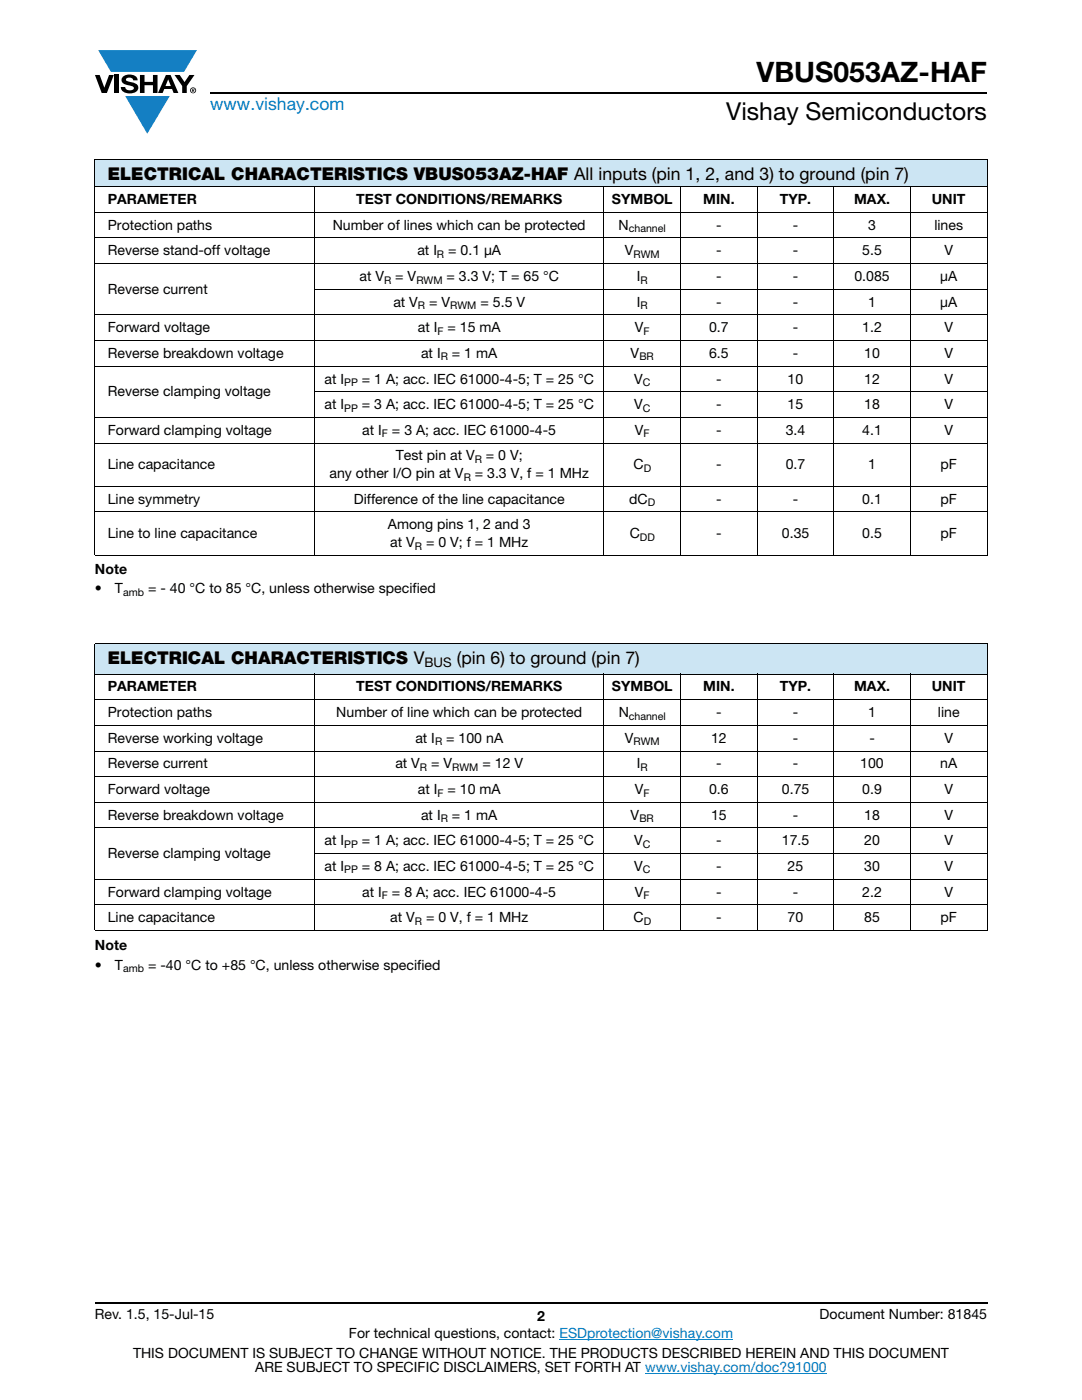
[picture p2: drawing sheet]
<svg xmlns="http://www.w3.org/2000/svg" width="216mm" height="279mm" viewBox="0 0 216 279" stroke-linecap="round" stroke-linejoin="round" font-family="sans-serif">
<defs><g id="words">
<text font-size="5.6" x="151" y="16.4">VBUS053AZ-HAF</text>
<text font-size="4.9" x="144.9" y="24">Vishay Semiconductors</text>
<text font-size="3.5" fill="#007ec4" x="42" y="21.9">www.vishay.com</text>
<g font-size="3.5">
<text x="21.5" y="35.9">ELECTRICAL CHARACTERISTICS VBUS053AZ-HAF All inputs (pin 1, 2, and 3) to ground (pin 7)</text>
<text x="21.5" y="132.6">ELECTRICAL CHARACTERISTICS V</text>
<text x="91.1" y="132.6">(pin 6) to ground (pin 7)</text>
</g>
<g font-size="2.8">
<text x="21.5" y="40.7">PARAMETER</text>
<text x="71.1" y="40.7">TEST CONDITIONS/REMARKS</text>
<text x="122.1" y="40.7">SYMBOL</text>
<text x="140.3" y="40.7">MIN.</text>
<text x="155.6" y="40.7">TYP.</text>
<text x="170.4" y="40.7">MAX.</text>
<text x="185.9" y="40.7">UNIT</text>
<text x="21.5" y="45.8">Protection paths</text>
<text x="66.4" y="45.8">Number of lines which can be protected</text>
<text x="123.4" y="45.8">N</text>
<text x="142.9" y="45.8">-</text>
<text x="158.2" y="45.8">-</text>
<text x="173.2" y="45.8">3</text>
<text x="186.4" y="45.8">lines</text>
<text x="21.5" y="51">Reverse stand-off voltage</text>
<text x="83.3" y="51">at I</text>
<text x="89.4" y="51">= 0.1 μA</text>
<text x="124.7" y="51">V</text>
<text x="142.9" y="51">-</text>
<text x="158.2" y="51">-</text>
<text x="172.1" y="51">5.5</text>
<text x="188.4" y="51">V</text>
<text x="21.5" y="58.6">Reverse current</text>
<text x="71.7" y="56.1">at V</text>
<text x="78.9" y="56.1">= V</text>
<text x="89.1" y="56.1">= 3.3 V; T = 65 °C</text>
<text x="127.1" y="56.1">I</text>
<text x="142.9" y="56.1">-</text>
<text x="158.2" y="56.1">-</text>
<text x="170.5" y="56.1">0.085</text>
<text x="187.6" y="56.1">μA</text>
<text x="78.5" y="61.2">at V</text>
<text x="85.6" y="61.2">= V</text>
<text x="95.9" y="61.2">= 5.5 V</text>
<text x="127.1" y="61.2">I</text>
<text x="142.9" y="61.2">-</text>
<text x="158.2" y="61.2">-</text>
<text x="173.2" y="61.2">1</text>
<text x="187.6" y="61.2">μA</text>
<text x="21.5" y="71.4">Reverse breakdown voltage</text>
<text x="21.5" y="66.3">Forward voltage</text>
<text x="83.4" y="66.3">at I</text>
<text x="84" y="71.4">at I</text>
<text x="89.3" y="66.3">= 15 mA</text>
<text x="90.2" y="71.4">= 1 mA</text>
<text x="125.8" y="71.4">V</text>
<text x="126.7" y="66.3">V</text>
<text x="141.5" y="66.3">0.7</text>
<text x="141.5" y="71.4">6.5</text>
<text x="158.2" y="66.3">-</text>
<text x="158.2" y="71.4">-</text>
<text x="172.1" y="66.3">1.2</text>
<text x="172.4" y="71.4">10</text>
<text x="188.4" y="66.3">V</text>
<text x="188.4" y="71.4">V</text>
<text x="64.7" y="76.5">at I</text>
<text x="72.2" y="76.5">= 1 A; acc. IEC 61000-4-5; T = 25 °C</text>
<text x="126.5" y="76.5">V</text>
<text x="142.9" y="76.5">-</text>
<text x="157.2" y="76.5">10</text>
<text x="172.4" y="76.5">12</text>
<text x="188.4" y="76.5">V</text>
<text x="21.5" y="79.1">Reverse clamping voltage</text>
<text x="64.7" y="81.7">at I</text>
<text x="72.2" y="81.7">= 3 A; acc. IEC 61000-4-5; T = 25 °C</text>
<text x="126.5" y="81.7">V</text>
<text x="142.9" y="81.7">-</text>
<text x="157.2" y="81.7">15</text>
<text x="172.4" y="81.7">18</text>
<text x="188.4" y="81.7">V</text>
<text x="21.5" y="86.8">Forward clamping voltage</text>
<text x="72.3" y="86.8">at I</text>
<text x="78.2" y="86.8">= 3 A; acc. IEC 61000-4-5</text>
<text x="126.7" y="86.8">V</text>
<text x="142.9" y="86.8">-</text>
<text x="156.8" y="86.8">3.4</text>
<text x="172.1" y="86.8">4.1</text>
<text x="188.4" y="86.8">V</text>
<text x="21.5" y="93.6">Line capacitance</text>
<text x="65.8" y="95.4">any other I/O pin at V</text>
<text x="79" y="91.9">Test pin at V</text>
<text x="94.7" y="95.4">= 3.3 V, f = 1 MHz</text>
<text x="97" y="91.9">= 0 V;</text>
<text x="126.4" y="93.6">C</text>
<text x="142.9" y="93.6">-</text>
<text x="156.8" y="93.6">0.7</text>
<text x="173.2" y="93.6">1</text>
<text x="187.7" y="93.6">pF</text>
<text x="21.5" y="100.5">Line symmetry</text>
<text x="70.6" y="100.5">Difference of the line capacitance</text>
<text x="125.6" y="100.5">dC</text>
<text x="142.9" y="100.5">-</text>
<text x="158.2" y="100.5">-</text>
<text x="172.1" y="100.5">0.1</text>
<text x="187.7" y="100.5">pF</text>
<text x="21.5" y="107.4">Line to line capacitance</text>
<text x="77.4" y="105.6">Among pins 1, 2 and 3</text>
<text x="125.6" y="107.4">C</text>
<text x="142.9" y="107.4">-</text>
<text x="156" y="107.4">0.35</text>
<text x="172.1" y="107.4">0.5</text>
<text x="187.7" y="107.4">pF</text>
<text x="77.9" y="109.2">at V</text>
<text x="85" y="109.2">= 0 V; f = 1 MHz</text>
<text x="18.9" y="114.5">Note</text>
<text x="18.9" y="118.3">•</text>
<text x="22.9" y="118.3">T</text>
<text x="29.5" y="118.3">= - 40 °C to 85 °C, unless otherwise specified</text>
<text x="21.5" y="138">PARAMETER</text>
<text x="71.1" y="138">TEST CONDITIONS/REMARKS</text>
<text x="122.1" y="138">SYMBOL</text>
<text x="140.3" y="138">MIN.</text>
<text x="155.6" y="138">TYP.</text>
<text x="170.4" y="138">MAX.</text>
<text x="185.9" y="138">UNIT</text>
<text x="21.5" y="143.1">Protection paths</text>
<text x="67.1" y="143.1">Number of line which can be protected</text>
<text x="123.5" y="143.1">N</text>
<text x="142.9" y="143.1">-</text>
<text x="158.2" y="143.1">-</text>
<text x="173.2" y="143.1">1</text>
<text x="187.1" y="143.1">line</text>
<text x="21.5" y="148.2">Reverse working voltage</text>
<text x="82.9" y="148.2">at I</text>
<text x="89" y="148.2">= 100 nA</text>
<text x="124.7" y="148.2">V</text>
<text x="141.9" y="148.2">12</text>
<text x="158.2" y="148.2">-</text>
<text x="173.5" y="148.2">-</text>
<text x="188.4" y="148.2">V</text>
<text x="21.5" y="153.3">Reverse current</text>
<text x="78.9" y="153.3">at V</text>
<text x="86" y="153.3">= V</text>
<text x="96.3" y="153.3">= 12 V</text>
<text x="127.1" y="153.3">I</text>
<text x="142.9" y="153.3">-</text>
<text x="158.2" y="153.3">-</text>
<text x="171.7" y="153.3">100</text>
<text x="187.6" y="153.3">nA</text>
<text x="21.5" y="158.5">Forward voltage</text>
<text x="83.4" y="158.5">at I</text>
<text x="89.3" y="158.5">= 10 mA</text>
<text x="126.7" y="158.5">V</text>
<text x="141.5" y="158.5">0.6</text>
<text x="156" y="158.5">0.75</text>
<text x="172.1" y="158.5">0.9</text>
<text x="188.4" y="158.5">V</text>
<text x="21.5" y="163.6">Reverse breakdown voltage</text>
<text x="84" y="163.6">at I</text>
<text x="90.2" y="163.6">= 1 mA</text>
<text x="125.8" y="163.6">V</text>
<text x="141.9" y="163.6">15</text>
<text x="158.2" y="163.6">-</text>
<text x="172.4" y="163.6">18</text>
<text x="188.4" y="163.6">V</text>
<text x="21.5" y="171.2">Reverse clamping voltage</text>
<text x="64.7" y="173.8">at I</text>
<text x="64.8" y="168.7">at I</text>
<text x="72.2" y="168.7">= 1 A; acc. IEC 61000-4-5; T = 25 °C</text>
<text x="72.2" y="173.8">= 8 A; acc. IEC 61000-4-5; T = 25 °C</text>
<text x="126.5" y="168.7">V</text>
<text x="126.5" y="173.8">V</text>
<text x="142.9" y="168.7">-</text>
<text x="142.9" y="173.8">-</text>
<text x="156" y="168.7">17.5</text>
<text x="157.2" y="173.8">25</text>
<text x="172.4" y="168.7">20</text>
<text x="172.4" y="173.8">30</text>
<text x="188.4" y="168.7">V</text>
<text x="188.4" y="173.8">V</text>
<text x="21.5" y="178.9">Forward clamping voltage</text>
<text x="72.3" y="178.9">at I</text>
<text x="78.2" y="178.9">= 8 A; acc. IEC 61000-4-5</text>
<text x="126.7" y="178.9">V</text>
<text x="142.9" y="178.9">-</text>
<text x="158.2" y="178.9">-</text>
<text x="172.1" y="178.9">2.2</text>
<text x="188.4" y="178.9">V</text>
<text x="21.5" y="184">Line capacitance</text>
<text x="77.9" y="184">at V</text>
<text x="85" y="184">= 0 V, f = 1 MHz</text>
<text x="126.4" y="184">C</text>
<text x="142.9" y="184">-</text>
<text x="157.2" y="184">70</text>
<text x="172.4" y="184">85</text>
<text x="187.7" y="184">pF</text>
<text x="18.9" y="189.7">Note</text>
<text x="18.9" y="193.5">•</text>
<text x="22.9" y="193.5">T</text>
<text x="29.5" y="193.5">= -40 °C to +85 °C, unless otherwise specified</text>
<text x="18.9" y="263.3">Rev. 1.5, 15-Jul-15</text>
<text x="107.2" y="263.6">2</text>
<text x="163.6" y="263.3">Document Number: 81845</text>
<text x="69.6" y="267.1">For technical questions, contact: ESDprotection@vishay.com</text>
<text x="26.5" y="271">THIS DOCUMENT IS SUBJECT TO CHANGE WITHOUT NOTICE. THE PRODUCTS DESCRIBED HEREIN AND THIS DOCUMENT</text>
<text x="50.9" y="273.8">ARE SUBJECT TO SPECIFIC DISCLAIMERS, SET FORTH AT www.vishay.com/doc?91000</text>
</g>
<text font-size="2.6" x="84.7" y="133.2">BUS</text>
<g font-size="2.1">
<text x="125.5" y="46.4">channel</text>
<text x="87.2" y="51.5">R</text>
<text x="126.4" y="51.5">RWM</text>
<text x="76.6" y="56.6">R</text>
<text x="83.1" y="56.6">RWM</text>
<text x="127.8" y="56.6">R</text>
<text x="83.4" y="61.7">R</text>
<text x="89.8" y="61.7">RWM</text>
<text x="127.8" y="61.7">R</text>
<text x="87.3" y="66.8">F</text>
<text x="87.9" y="71.9">R</text>
<text x="127.6" y="71.9">BR</text>
<text x="128.4" y="66.8">F</text>
<text x="68.7" y="77">PP</text>
<text x="128.2" y="77">C</text>
<text x="68.7" y="82.2">PP</text>
<text x="128.2" y="82.2">C</text>
<text x="76.2" y="87.3">F</text>
<text x="128.4" y="87.3">F</text>
<text x="92.5" y="95.9">R</text>
<text x="94.7" y="92.4">R</text>
<text x="128.4" y="94.1">D</text>
<text x="129.3" y="101">D</text>
<text x="127.7" y="107.9">DD</text>
<text x="82.8" y="109.7">R</text>
<text x="24.6" y="118.9">amb</text>
<text x="125.5" y="143.6">channel</text>
<text x="86.8" y="148.7">R</text>
<text x="126.4" y="148.7">RWM</text>
<text x="83.8" y="153.8">R</text>
<text x="90.2" y="153.8">RWM</text>
<text x="127.8" y="153.8">R</text>
<text x="87.3" y="159">F</text>
<text x="128.4" y="159">F</text>
<text x="87.9" y="164.1">R</text>
<text x="127.6" y="164.1">BR</text>
<text x="68.7" y="169.2">PP</text>
<text x="128.2" y="169.2">C</text>
<text x="68.7" y="174.3">PP</text>
<text x="76.2" y="179.4">F</text>
<text x="128.2" y="174.3">C</text>
<text x="128.4" y="179.4">F</text>
<text x="82.8" y="184.5">R</text>
<text x="128.4" y="184.5">D</text>
<text x="24.6" y="194.1">amb</text>
</g>
</g></defs>
<g fill="#147fc3">
<path d="M19.6 10h19.7l-2.6 4.3h-1.1h-13.5z"/>
<path d="M25 19.2h8.9l-4.5 7.5z"/>
</g>
<g fill="#000">
<path d="M18.9 15h1l.9 2.5 1-2.5h.9l-1.4 3.6h-1zM22.9 15h.9v3.6h-.9zM24.6 15.3a2.1 2.1 0 0 1 2.8 .3l.1 .4h-.9a.79 .79 0 0 0-.7-.5 .79 .79 0 0 0-.8 .4l.3 .3 1 .2a1.08 1.08 0 0 1 1.2 1 1.08 1.08 0 0 1-1.1 1.2 1.73 1.73 0 0 1-2.4-1.2h.9a.96 .96 0 0 0 .8 .6 .96 .96 0 0 0 .9-.4 1.31 1.31 0 0 0-1.2-.6 1.03 1.03 0 0 1-1.1-.6 1.03 1.03 0 0 1 .2-1.1zM27.9 15h.9v1.3h1.7v-1.3h.9v3.6h-.9v-1.6h-1.7v1.6h-.9zM34.8 15h1.1l.9 1.4 1-1.4h1l-1.5 2.2v1.4h-.9v-1.4z"/>
<path d="M33.6 15.9l.5 1.3h-1.1zM33.1 15l-1.6 3.6h1l.3-.8h1.5l.3 .8h1l-1.6-3.6z"/>
<path d="M38.4 17.8h.2v.2h-.2zM38.3 17.7v.7h.1v-.3l.4 .3-.2-.3 .2-.2-.1-.2z"/>
<path d="M38.1 18a.46 .46 0 0 1 .9 0 .46 .46 0 0 1-.9 0zM37.9 18a.6 .6 0 0 0 1.2 0 .6 .6 0 0 0-1.2 0z"/>
</g>
<path d="M42 18.6h155M18.9 260h178.1" fill="none" stroke="#000" stroke-width=".36"/>
<path d="M111.6 267.3h34.7M128.7 274h36.3" fill="none" stroke="#007ec4" stroke-width=".2"/>
<g fill="#cce5f3">
<path d="M18.9 31.8h178.1v5.5h-178.1z"/>
<path d="M18.9 128.5h178.1v6h-178.1z"/>
</g>
<g fill="none" stroke="#000" stroke-width=".2">
<path d="M18.9 31.8h178.1M18.9 37.3h178.1M18.9 31.9v78.8M62.8 37.2v73.7M120.5 37.2v73.7M135.8 37.2v73.7M151.1 37.2v73.7M166.4 37.2v73.7M181.7 37.2v73.7M197 31.9v78.8M18.9 42.4h178.1M18.9 47.5h178.1"/>
<path d="M18.9 52.6h178.1M62.7 57.7h134.3M18.9 62.8h178.1M18.9 67.9h178.1M18.9 73.1h178.1M62.7 78.2h134.3M18.9 83.3h178.1M18.9 88.4h178.1M18.9 97h178.1M18.9 102.2h178.1M18.9 110.8h178.1M18.9 128.5h178.1"/>
<path d="M18.9 134.5h178.1M18.9 139.6h178.1M18.9 128.5v57.1M62.8 134.4v51.4M120.5 134.4v51.4M135.8 134.4v51.4M151.1 134.4v51.4M166.4 134.4v51.4M181.7 134.4v51.4M197 128.5v57.1M18.9 144.8h178.1M18.9 149.9h178.1"/>
<path d="M18.9 155h178.1M18.9 160.1h178.1M18.9 165.2h178.1M18.9 175.5h178.1M62.7 170.3h134.3M18.9 180.6h178.1M18.9 185.7h178.1"/>
</g>
<use href="#words"/>
</svg>
